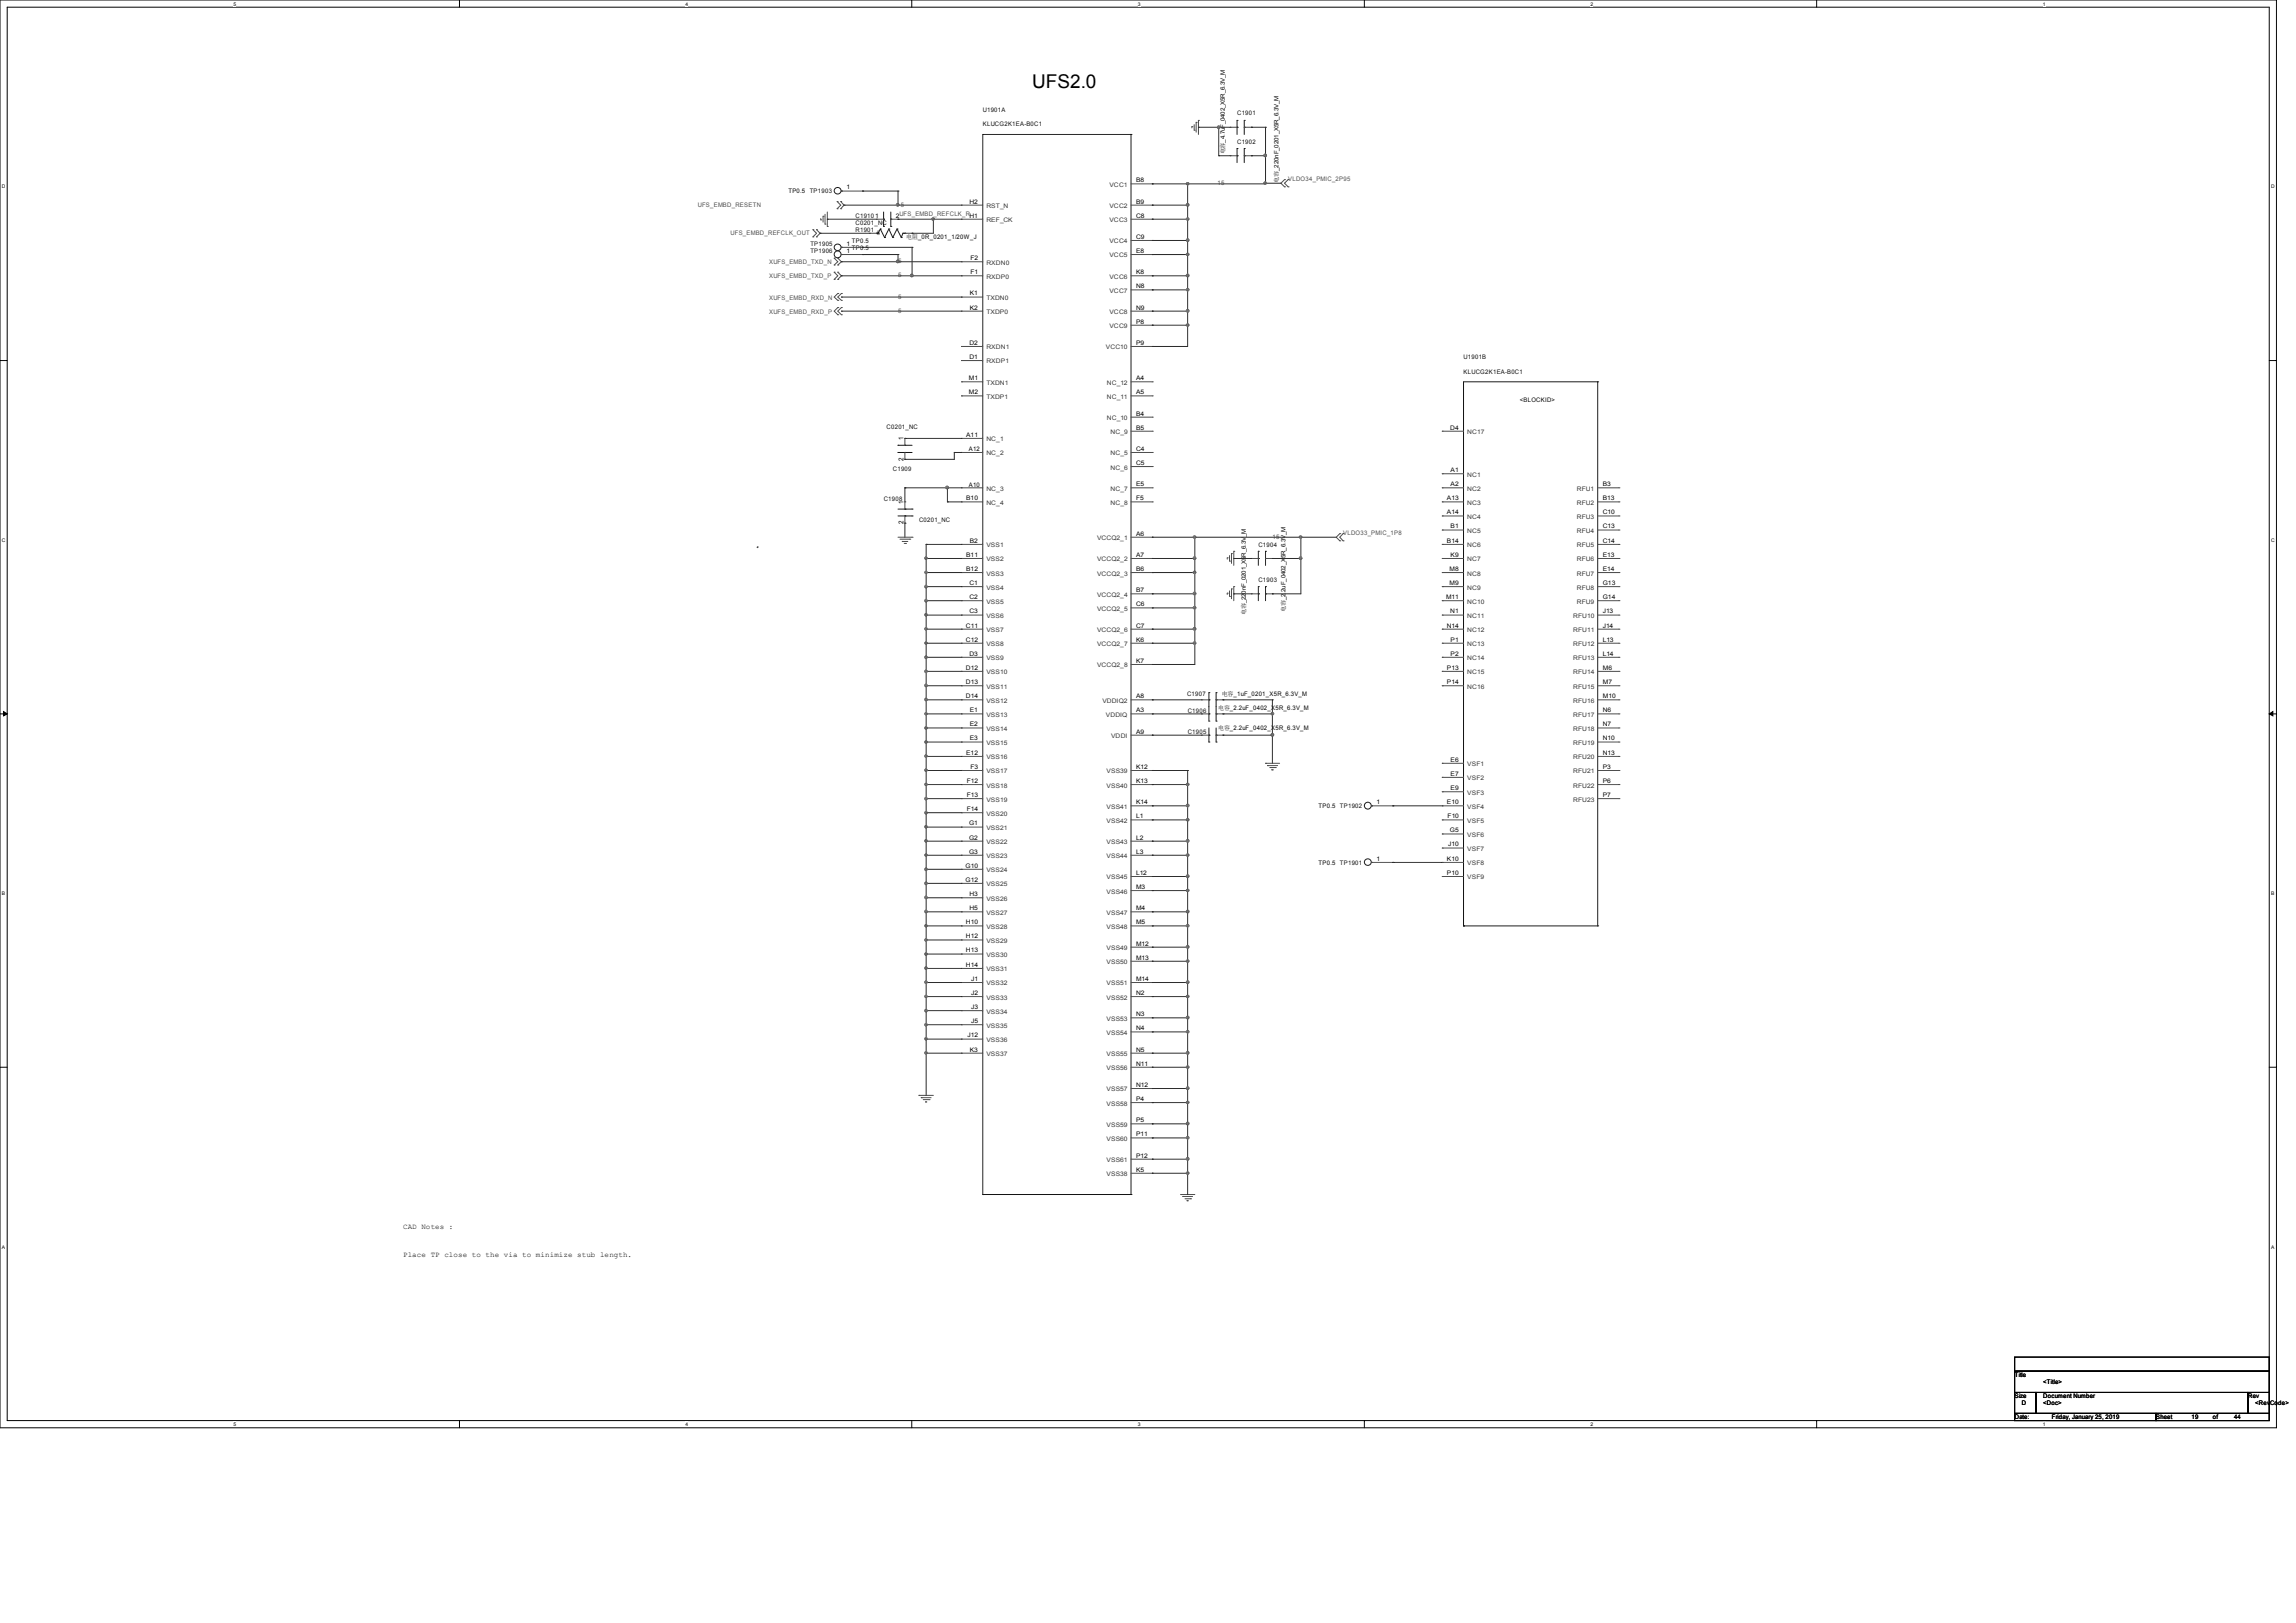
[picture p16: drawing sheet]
<svg xmlns="http://www.w3.org/2000/svg" width="297mm" height="210mm" viewBox="0 0 297 210" stroke-linecap="round" stroke-linejoin="round" font-family="sans-serif">
<defs><g id="words">
<text font-size="2.5" x="133.5" y="11.4">UFS2.0</text>
<g font-size="1">
<text x="52.2" y="159">CAD Notes :</text>
<text x="52.2" y="162.7">Place TP close to the via to minimize stub length.</text>
</g>
<g font-size=".9">
<text x="116.9" y="59.6" transform="rotate(-90 116.9 59.6)">2</text>
<text x="116.9" y="57" transform="rotate(-90 116.9 57)">1</text>
<text x="116.9" y="65.2" transform="rotate(-90 116.9 65.2)">1</text>
<text x="116.9" y="67.9" transform="rotate(-90 116.9 67.9)">2</text>
</g>
<g font-size=".8" fill="#0e0e0e">
<text x="127.1" y="16.3">KLUCG2K1EA-B0C1</text>
<text x="127.1" y="14.5">U1901A</text>
<text x="160" y="14.9">C1901</text>
<text x="160" y="18.6">C1902</text>
<text x="104.7" y="25">TP1903</text>
<text x="110.7" y="28.2">C19101</text>
<text x="110.7" y="29.1">C0201_NC</text>
<text x="104.8" y="32.8">TP1906</text>
<text x="104.8" y="31.9">TP1905</text>
<text x="110.7" y="30.1">R1901</text>
<text x="189.3" y="46.5">U1901B</text>
<text x="189.3" y="48.3">KLUCG2K1EA-B0C1</text>
<text x="114.7" y="55.5">C0201_NC</text>
<text x="114.3" y="64.8">C1908</text>
<text x="115.5" y="61">C1909</text>
<text x="118.9" y="67.5">C0201_NC</text>
<text x="162.8" y="70.7">C1904</text>
<text x="162.8" y="75.3">C1903</text>
<text x="153.6" y="90">C1907</text>
<text x="153.6" y="92.2">C1906</text>
<text x="153.6" y="95">C1905</text>
<text x="173.3" y="104.6">TP1902</text>
<text x="173.3" y="111.9">TP1901</text>
</g>
<g font-size=".8">
<text x="147" y="23.6">B8</text>
<text x="158.4" y="20" transform="rotate(-90 158.4 20)">电容_4.7uF_0402_X5R_6.3V_M</text>
<text x="165.4" y="23.6" transform="rotate(-90 165.4 23.6)">电容_220nF_0201_X5R_6.3V_M</text>
<text x="102" y="25">TP0.5</text>
<text x="109.5" y="24.5">1</text>
<text x="115.9" y="28.2">2UFS_EMBD_REFCLK_RH1</text>
<text x="125.4" y="26.3">H2</text>
<text x="147" y="28.2">C8</text>
<text x="147" y="26.3">B9</text>
<text x="109.5" y="32.7">1</text>
<text x="109.5" y="31.8">1</text>
<text x="110.2" y="32.3">TP0.5</text>
<text x="110.2" y="31.4">TP0.5</text>
<text x="117.2" y="30.9">电阻_0R_0201_1/20W_J</text>
<text x="125.5" y="33.7">F2</text>
<text x="125.5" y="35.5">F1</text>
<text x="147" y="32.7">E8</text>
<text x="147" y="30.9">C9</text>
<text x="147" y="35.5">K8</text>
<text x="125.4" y="40">K2</text>
<text x="125.4" y="38.2">K1</text>
<text x="147" y="41.9">P8</text>
<text x="147" y="40">N9</text>
<text x="147" y="37.3">N8</text>
<text x="125.4" y="44.6">D2</text>
<text x="125.4" y="46.4">D1</text>
<text x="147" y="44.6">P9</text>
<text x="125.3" y="49.2">M1</text>
<text x="125.3" y="51">M2</text>
<text x="147" y="53.8">B4</text>
<text x="147" y="51">A5</text>
<text x="147" y="49.2">A4</text>
<text x="196.6" y="52">&lt;BLOCKID&gt;</text>
<text x="125" y="56.5">A11</text>
<text x="125.3" y="58.4">A12</text>
<text x="147" y="58.3">C4</text>
<text x="147" y="55.6">B5</text>
<text x="187.6" y="55.6">D4</text>
<text x="125" y="64.7">B10</text>
<text x="125.3" y="62.9">A10</text>
<text x="147" y="64.7">F5</text>
<text x="147" y="62.9">E5</text>
<text x="147" y="60.2">C5</text>
<text x="187.2" y="64.7">A13</text>
<text x="187.6" y="62.9">A2</text>
<text x="187.6" y="61.1">A1</text>
<text x="207.3" y="62.9">B3</text>
<text x="207.3" y="64.7">B13</text>
<text x="125.4" y="70.2">B2</text>
<text x="147" y="69.3">A6</text>
<text x="187.2" y="70.2">B14</text>
<text x="187.2" y="66.5">A14</text>
<text x="187.6" y="68.4">B1</text>
<text x="207.3" y="70.2">C14</text>
<text x="207.3" y="66.5">C10</text>
<text x="207.3" y="68.4">C13</text>
<text x="125" y="72.1">B11</text>
<text x="125" y="73.9">B12</text>
<text x="125.4" y="77.5">C2</text>
<text x="125.4" y="75.7">C1</text>
<text x="147" y="73.9">B6</text>
<text x="147" y="72.1">A7</text>
<text x="147" y="76.6">B7</text>
<text x="166.3" y="76.8" transform="rotate(-90 166.3 76.8)">.2uF_0402_X5R_6.3V_M</text>
<text x="187" y="77.5">M11</text>
<text x="187.5" y="75.7">M9</text>
<text x="187.5" y="73.9">M8</text>
<text x="187.6" y="72.1">K9</text>
<text x="207.3" y="72.1">E13</text>
<text x="207.3" y="73.9">E14</text>
<text x="207.3" y="75.7">G13</text>
<text x="207.3" y="77.5">G14</text>
<text x="124.9" y="81.2">C11</text>
<text x="124.9" y="83">C12</text>
<text x="125.4" y="79.4">C3</text>
<text x="147" y="83">K6</text>
<text x="147" y="81.2">C7</text>
<text x="147" y="78.4">C6</text>
<text x="161.2" y="79.6" transform="rotate(-90 161.2 79.6)">电容_220nF_0201_X5R_6.3V_M</text>
<text x="166.3" y="79.2" transform="rotate(-90 166.3 79.2)">电容_2</text>
<text x="187.1" y="81.2">N14</text>
<text x="187.6" y="79.4">N1</text>
<text x="187.6" y="83">P1</text>
<text x="207.3" y="83">L13</text>
<text x="207.3" y="79.4">J13</text>
<text x="207.3" y="81.2">J14</text>
<text x="124.9" y="86.7">D12</text>
<text x="124.9" y="88.5">D13</text>
<text x="125.4" y="84.8">D3</text>
<text x="147" y="85.8">K7</text>
<text x="187.2" y="88.5">P14</text>
<text x="187.2" y="86.7">P13</text>
<text x="187.6" y="84.8">P2</text>
<text x="207.3" y="84.8">L14</text>
<text x="207.3" y="86.7">M6</text>
<text x="207.3" y="88.5">M7</text>
<text x="124.9" y="90.3">D14</text>
<text x="125.4" y="95.8">E3</text>
<text x="125.4" y="92.2">E1</text>
<text x="125.4" y="94">E2</text>
<text x="147" y="92.2">A3</text>
<text x="147" y="90.3">A8</text>
<text x="147" y="94.9">A9</text>
<text x="157.6" y="91.9">电容_2.2uF_0402_X5R_6.3V_M</text>
<text x="157.6" y="94.5">电容_2.2uF_0402_X5R_6.3V_M</text>
<text x="158" y="90">电容_1uF_0201_X5R_6.3V_M</text>
<text x="207.3" y="95.8">N10</text>
<text x="207.3" y="94">N7</text>
<text x="207.3" y="90.3">M10</text>
<text x="207.3" y="92.2">N6</text>
<text x="125" y="97.7">E12</text>
<text x="125.1" y="101.3">F12</text>
<text x="125.5" y="99.5">F3</text>
<text x="147" y="99.5">K12</text>
<text x="147" y="101.3">K13</text>
<text x="187.6" y="100.4">E7</text>
<text x="187.6" y="98.6">E6</text>
<text x="207.3" y="97.7">N13</text>
<text x="207.3" y="101.3">P6</text>
<text x="207.3" y="99.5">P3</text>
<text x="125.1" y="103.1">F13</text>
<text x="125.1" y="104.9">F14</text>
<text x="125.4" y="106.8">G1</text>
<text x="147" y="104.1">K14</text>
<text x="147" y="105.9">L1</text>
<text x="170.6" y="104.6">TP0.5</text>
<text x="178.1" y="104.1">1</text>
<text x="187.2" y="104.1">E10</text>
<text x="187.3" y="105.9">F10</text>
<text x="187.6" y="107.7">G5</text>
<text x="187.6" y="102.2">E9</text>
<text x="207.3" y="103.1">P7</text>
<text x="124.9" y="112.3">G10</text>
<text x="125.4" y="108.6">G2</text>
<text x="125.4" y="110.4">G3</text>
<text x="147" y="110.4">L3</text>
<text x="147" y="113.2">L12</text>
<text x="147" y="108.6">L2</text>
<text x="170.6" y="111.9">TP0.5</text>
<text x="178.1" y="111.4">1</text>
<text x="187.2" y="111.4">K10</text>
<text x="187.2" y="113.2">P10</text>
<text x="187.3" y="109.5">J10</text>
<text x="124.9" y="114.1">G12</text>
<text x="124.9" y="119.6">H10</text>
<text x="125.4" y="116">H3</text>
<text x="125.4" y="117.8">H5</text>
<text x="147" y="119.6">M5</text>
<text x="147" y="117.8">M4</text>
<text x="147" y="115">M3</text>
<text x="124.9" y="123.2">H13</text>
<text x="124.9" y="125.1">H14</text>
<text x="124.9" y="121.4">H12</text>
<text x="147" y="122.3">M12</text>
<text x="147" y="124.2">M13</text>
<text x="125.6" y="126.9">J1</text>
<text x="125.6" y="128.7">J2</text>
<text x="125.6" y="130.6">J3</text>
<text x="147" y="131.5">N3</text>
<text x="147" y="128.7">N2</text>
<text x="147" y="126.9">M14</text>
<text x="125.2" y="134.2">J12</text>
<text x="125.4" y="136.1">K3</text>
<text x="125.6" y="132.4">J5</text>
<text x="147" y="137.9">N11</text>
<text x="147" y="136.1">N5</text>
<text x="147" y="133.3">N4</text>
<text x="147" y="142.5">P4</text>
<text x="147" y="140.6">N12</text>
<text x="147" y="149.8">P12</text>
<text x="147" y="147">P11</text>
<text x="147" y="145.2">P5</text>
<text x="147" y="151.6">K5</text>
<text x="260.6" y="178.2">Title</text>
<text x="264.3" y="179.1">&lt;Title&gt;</text>
<text x="260.6" y="180.9">Size</text>
<text x="260.6" y="183.6">Date:</text>
<text x="261.6" y="181.8">D</text>
<text x="264.3" y="180.9">Document Number</text>
<text x="264.3" y="181.8">&lt;Doc&gt;</text>
<text x="265.4" y="183.6">Friday, January 25, 2019</text>
<text x="278.9" y="183.6">Sheet</text>
<text x="283.5" y="183.6">19</text>
<text x="286.2" y="183.6">of</text>
<text x="289" y="183.6">44</text>
<text x="290.8" y="180.9">Rev</text>
<text x="291.7" y="181.8">&lt;RevCode&gt;</text>
</g>
<g font-size=".8" fill="#4d4d4d">
<text x="157.5" y="23.9">15</text>
<text x="166.6" y="23.4">VLDO34_PMIC_2P95</text>
<text x="90.3" y="26.8">UFS_EMBD_RESETN</text>
<text x="116.5" y="26.8">5</text>
<text x="94.5" y="30.4">UFS_EMBD_REFCLK_OUT</text>
<text x="99.5" y="34.2">XUFS_EMBD_TXD_N</text>
<text x="99.5" y="36">XUFS_EMBD_TXD_P</text>
<text x="113.4" y="30.4">5</text>
<text x="116.2" y="34.1">5</text>
<text x="116.2" y="35.9">5</text>
<text x="99.5" y="38.8">XUFS_EMBD_RXD_N</text>
<text x="99.5" y="40.6">XUFS_EMBD_RXD_P</text>
<text x="116.2" y="38.7">5</text>
<text x="116.2" y="40.5">5</text>
<text x="164.6" y="69.7">15</text>
<text x="173.7" y="69.2">VLDO33_PMIC_1P8</text>
</g>
<g font-size=".8" fill="#343434">
<text x="127.6" y="28.7">REF_CK</text>
<text x="127.6" y="26.9">RST_N</text>
<text x="143.5" y="28.7">VCC3</text>
<text x="143.5" y="26.9">VCC2</text>
<text x="143.5" y="24.2">VCC1</text>
<text x="127.6" y="34.2">RXDN0</text>
<text x="143.5" y="33.3">VCC5</text>
<text x="143.5" y="31.5">VCC4</text>
<text x="127.6" y="36.1">RXDP0</text>
<text x="127.6" y="40.6">TXDP0</text>
<text x="127.6" y="38.8">TXDN0</text>
<text x="143.5" y="36.1">VCC6</text>
<text x="143.5" y="40.6">VCC8</text>
<text x="143.5" y="37.9">VCC7</text>
<text x="127.6" y="45.2">RXDN1</text>
<text x="127.6" y="47">RXDP1</text>
<text x="143.1" y="45.2">VCC10</text>
<text x="143.5" y="42.5">VCC9</text>
<text x="127.6" y="49.8">TXDN1</text>
<text x="127.6" y="51.6">TXDP1</text>
<text x="143.2" y="51.6">NC_11</text>
<text x="143.2" y="49.8">NC_12</text>
<text x="127.6" y="58.9">NC_2</text>
<text x="127.6" y="57.1">NC_1</text>
<text x="143.2" y="54.4">NC_10</text>
<text x="143.7" y="58.9">NC_5</text>
<text x="143.7" y="56.2">NC_9</text>
<text x="189.8" y="56.2">NC17</text>
<text x="127.6" y="65.3">NC_4</text>
<text x="127.6" y="63.5">NC_3</text>
<text x="143.7" y="65.3">NC_8</text>
<text x="143.7" y="63.5">NC_7</text>
<text x="143.7" y="60.7">NC_6</text>
<text x="189.8" y="63.5">NC2</text>
<text x="189.8" y="61.7">NC1</text>
<text x="189.8" y="65.3">NC3</text>
<text x="204" y="63.5">RFU1</text>
<text x="204" y="65.3">RFU2</text>
<text x="127.6" y="70.8">VSS1</text>
<text x="141.9" y="69.9">VCCQ2_1</text>
<text x="189.8" y="70.8">NC6</text>
<text x="189.8" y="67.1">NC4</text>
<text x="189.8" y="69">NC5</text>
<text x="204" y="70.8">RFU5</text>
<text x="204" y="67.1">RFU3</text>
<text x="204" y="69">RFU4</text>
<text x="127.6" y="72.6">VSS2</text>
<text x="127.6" y="76.3">VSS4</text>
<text x="127.6" y="74.5">VSS3</text>
<text x="141.9" y="74.5">VCCQ2_3</text>
<text x="141.9" y="72.6">VCCQ2_2</text>
<text x="141.9" y="77.2">VCCQ2_4</text>
<text x="189.8" y="72.6">NC7</text>
<text x="189.8" y="76.3">NC9</text>
<text x="189.8" y="74.5">NC8</text>
<text x="204" y="72.6">RFU6</text>
<text x="204" y="74.5">RFU7</text>
<text x="204" y="76.3">RFU8</text>
<text x="127.6" y="80">VSS6</text>
<text x="127.6" y="78.1">VSS5</text>
<text x="127.6" y="81.8">VSS7</text>
<text x="127.6" y="83.6">VSS8</text>
<text x="141.9" y="83.6">VCCQ2_7</text>
<text x="141.9" y="81.8">VCCQ2_6</text>
<text x="141.9" y="79">VCCQ2_5</text>
<text x="189.8" y="80">NC11</text>
<text x="189.8" y="78.1">NC10</text>
<text x="189.8" y="81.8">NC12</text>
<text x="189.8" y="83.6">NC13</text>
<text x="203.5" y="83.6">RFU12</text>
<text x="203.5" y="80">RFU10</text>
<text x="203.5" y="81.8">RFU11</text>
<text x="204" y="78.1">RFU9</text>
<text x="127.6" y="87.2">VSS10</text>
<text x="127.6" y="85.4">VSS9</text>
<text x="127.6" y="89.1">VSS11</text>
<text x="141.9" y="86.4">VCCQ2_8</text>
<text x="189.8" y="89.1">NC16</text>
<text x="189.8" y="87.2">NC15</text>
<text x="189.8" y="85.4">NC14</text>
<text x="203.5" y="85.4">RFU13</text>
<text x="203.5" y="87.2">RFU14</text>
<text x="203.5" y="89.1">RFU15</text>
<text x="127.6" y="90.9">VSS12</text>
<text x="127.6" y="92.8">VSS13</text>
<text x="127.6" y="94.6">VSS14</text>
<text x="142.6" y="90.9">VDDIQ2</text>
<text x="143.1" y="92.8">VDDIQ</text>
<text x="143.7" y="95.5">VDDI</text>
<text x="203.5" y="94.6">RFU18</text>
<text x="203.5" y="90.9">RFU16</text>
<text x="203.5" y="92.8">RFU17</text>
<text x="127.6" y="98.3">VSS16</text>
<text x="127.6" y="96.4">VSS15</text>
<text x="127.6" y="100.1">VSS17</text>
<text x="127.6" y="101.9">VSS18</text>
<text x="143.1" y="100.1">VSS39</text>
<text x="143.1" y="101.9">VSS40</text>
<text x="189.8" y="101">VSF2</text>
<text x="189.8" y="99.1">VSF1</text>
<text x="203.5" y="98.3">RFU20</text>
<text x="203.5" y="96.4">RFU19</text>
<text x="203.5" y="101.9">RFU22</text>
<text x="203.5" y="100.1">RFU21</text>
<text x="127.6" y="103.7">VSS19</text>
<text x="127.6" y="105.5">VSS20</text>
<text x="127.6" y="107.4">VSS21</text>
<text x="143.1" y="104.6">VSS41</text>
<text x="143.1" y="106.5">VSS42</text>
<text x="189.8" y="102.8">VSF3</text>
<text x="189.8" y="104.6">VSF4</text>
<text x="189.8" y="106.5">VSF5</text>
<text x="203.5" y="103.7">RFU23</text>
<text x="127.6" y="109.2">VSS22</text>
<text x="127.6" y="111">VSS23</text>
<text x="127.6" y="112.9">VSS24</text>
<text x="143.1" y="111">VSS44</text>
<text x="143.1" y="113.8">VSS45</text>
<text x="143.1" y="109.2">VSS43</text>
<text x="189.8" y="112">VSF8</text>
<text x="189.8" y="113.8">VSF9</text>
<text x="189.8" y="108.3">VSF6</text>
<text x="189.8" y="110.1">VSF7</text>
<text x="127.6" y="116.5">VSS26</text>
<text x="127.6" y="118.4">VSS27</text>
<text x="127.6" y="114.7">VSS25</text>
<text x="143.1" y="118.4">VSS47</text>
<text x="143.1" y="115.6">VSS46</text>
<text x="127.6" y="123.8">VSS30</text>
<text x="127.6" y="125.7">VSS31</text>
<text x="127.6" y="122">VSS29</text>
<text x="127.6" y="120.2">VSS28</text>
<text x="143.1" y="122.9">VSS49</text>
<text x="143.1" y="120.2">VSS48</text>
<text x="143.1" y="124.8">VSS50</text>
<text x="127.6" y="127.5">VSS32</text>
<text x="127.6" y="129.3">VSS33</text>
<text x="127.6" y="131.1">VSS34</text>
<text x="143.1" y="129.3">VSS52</text>
<text x="143.1" y="127.5">VSS51</text>
<text x="127.6" y="136.7">VSS37</text>
<text x="127.6" y="134.8">VSS36</text>
<text x="127.6" y="133">VSS35</text>
<text x="143.1" y="136.7">VSS55</text>
<text x="143.1" y="133.9">VSS54</text>
<text x="143.1" y="132.1">VSS53</text>
<text x="143.1" y="138.5">VSS56</text>
<text x="143.1" y="143">VSS58</text>
<text x="143.1" y="141.2">VSS57</text>
<text x="143.1" y="147.6">VSS60</text>
<text x="143.1" y="145.8">VSS59</text>
<text x="143.1" y="152.2">VSS38</text>
<text x="143.1" y="150.4">VSS61</text>
</g>
<g font-size=".6">
<text x="30.2" y=".7">5</text>
<text x="88.7" y=".7">4</text>
<text x="147.2" y=".7">3</text>
<text x="205.7" y=".7">2</text>
<text x="264.2" y=".7">1</text>
<text x=".3" y="24.4">D</text>
<text x="293.8" y="24.4">D</text>
<text x=".3" y="70.1">C</text>
<text x="293.8" y="70.1">C</text>
<text x=".3" y="115.8">B</text>
<text x="293.8" y="115.8">B</text>
<text x=".3" y="161.5">A</text>
<text x="293.8" y="161.5">A</text>
<text x="30.2" y="184.5">5</text>
<text x="88.7" y="184.5">4</text>
<text x="147.2" y="184.5">3</text>
<text x="205.7" y="184.5">2</text>
<text x="264.2" y="184.5">1</text>
</g>
</g></defs>
<path d="M0 0h294.5v184.7h-294.5zM.9 .9h292.6v182.9h-292.6z" fill="none" stroke="#000" stroke-width=".13"/>
<g fill="#fff">
<path d="M30.2 .1h.3v.7h-.3z"/>
<path d="M30.2 183.9h.3v.8h-.3z"/>
</g>
<path d="M59.4 0v.9M59.4 183.8v.9" fill="none" stroke="#000" stroke-width=".13"/>
<g fill="#fff">
<path d="M88.7 .1h.3v.7h-.3z"/>
<path d="M88.7 183.9h.3v.8h-.3z"/>
</g>
<path d="M117.9 0v.9M117.9 183.8v.9" fill="none" stroke="#000" stroke-width=".13"/>
<g fill="#fff">
<path d="M147.2 .1h.3v.7h-.3z"/>
<path d="M147.2 183.9h.3v.8h-.3z"/>
</g>
<path d="M176.5 0v.9M176.5 183.8v.9" fill="none" stroke="#000" stroke-width=".13"/>
<g fill="#fff">
<path d="M205.7 .1h.4v.7h-.4z"/>
<path d="M205.7 183.9h.4v.8h-.4z"/>
</g>
<path d="M235 0v.9M235 183.8v.9" fill="none" stroke="#000" stroke-width=".13"/>
<g fill="#fff">
<path d="M264.2 .1h.4v.7h-.4z"/>
<path d="M264.2 183.9h.4v.8h-.4z"/>
<path d="M.3 23.8h.4v.7h-.4z"/>
<path d="M293.8 23.8h.5v.7h-.5z"/>
<path d="M.3 69.5h.4v.7h-.4z"/>
<path d="M293.8 69.5h.5v.7h-.5z"/>
</g>
<path d="M0 46.7h.9M293.5 46.7h1" fill="none" stroke="#000" stroke-width=".13"/>
<g fill="#fff">
<path d="M.3 115.2h.4v.8h-.4z"/>
<path d="M293.8 115.2h.4v.8h-.4z"/>
</g>
<path d="M0 92.4h.9M293.5 92.4h1" fill="none" stroke="#000" stroke-width=".13"/>
<path d="M.5 92.1l.4 .3-.4 .2zM293.5 92.4l.5-.3v.5z" fill="#000" stroke="#000" stroke-width=".13"/>
<g fill="#fff">
<path d="M.3 161h.3v.7h-.3z"/>
<path d="M293.8 161h.4v.7h-.4z"/>
</g>
<path d="M0 138.1h.9M293.5 138.1h1M260.6 175.6h32.9v1.8h-32.9zM260.6 177.4h32.9v2.8h-32.9zM260.6 182.9h18.3v.9h-18.3zM260.6 180.2h2.8v2.7h-2.8zM263.4 180.2h27.4v2.7h-27.4zM278.9 182.9h14.6v.9h-14.6zM290.8 180.2h2.7v2.7h-2.7z" fill="none" stroke="#000" stroke-width=".13"/>
<g fill="none" stroke="#4d4d4d" stroke-width=".13">
<path d="M154.2 16.4h.1M154.2 16.4v.2M154.5 16.8h.1M154.5 16.1v.7M154.7 15.8h.1M154.7 15.8v1.3M155 15.6h.1M155 15.6v1.8M159.1 16.5h.1M159.1 16.5h.9M161 16.5h.9M161.9 16.5h.1"/>
<path d="M105.2 29.7h.1M105.2 30.6h.1M105.2 29.7l.4 .5-.4 .4M105.6 30.6h.1M105.6 29.7h.1M105.6 29.7l.5 .5-.5 .4M106.2 28.4h.1M106.2 28.3v.1M106.5 28h.1M106.5 28v.7M106.7 29h.1M106.7 27.7v1.3"/>
<path d="M107 29.3h.1M107 27.4v1.9M107.9 34.3h.1M107.9 33.4h.1M107.9 36.2h.1M107.9 35.2h.1M107.9 33.4l.5 .5-.5 .4M107.9 35.2l.5 .5-.5 .5M108.3 26.1h.1M108.3 27h.1M108.3 26.1l.5 .4-.5 .5M108.4 33.4l.4 .5-.4 .4"/>
<path d="M108.4 35.2l.4 .5-.4 .5M108.4 38l-.5 .4 .5 .5M108.4 39.8l-.5 .5 .5 .4M108.4 33.4h.1M108.4 34.3h.1M108.4 35.2h.1M108.4 36.2h.1M108.4 38h.1M108.4 38.9h.1M108.4 39.8h.1M108.8 27h.1M108.8 26.1h.1"/>
<path d="M108.8 26.1l.4 .4-.4 .5M108.8 38h.1M108.8 38.9h.1M108.8 39.8h.1M108.8 32.9h2.8M108.8 24.7h2.8M108.8 32h2.8M108.8 38l-.4 .4 .4 .5M108.8 39.8l-.4 .5 .4 .4M111.6 32.9h.1M111.6 24.7h.1M111.6 32h.1"/>
<path d="M112.5 30.2h.1M112.5 30.2h.9M113.4 28.4h.9M113.4 28.4h.1M115.2 28.4h1M116.2 28.4h.1M117.1 30.2h.9M118 30.2h.1M124.4 28.4h2.7M124.4 26.5h2.7M124.4 35.7h2.7M124.4 33.9h2.7"/>
<path d="M124.4 38.4h2.7M124.4 28.4h.1M124.4 26.5h.1M124.4 35.7h.1M124.4 33.9h.1M124.4 38.4h.1M146.3 32.9h2.8M146.3 28.4h2.8M146.3 31.1h2.8M146.3 26.5h2.8M146.3 35.7h2.8M146.3 37.5h2.8"/>
<path d="M146.3 23.8h2.8M149.1 32.9h.1M149.1 31.1h.1M149.1 28.4h.1M149.1 26.5h.1M149.1 35.7h.1M149.1 37.5h.1M149.1 23.8h.1M159.1 20.2h.1M159.1 20.2h.9M161 20.2h.9M161.9 20.2h.1"/>
<path d="M166.2 23.2l-.5 .5 .5 .5M166.2 24.2h.1M166.2 23.2h.1M166.6 23.2l-.4 .5 .4 .5M166.6 23.2h.1M166.6 24.2h.1M108.4 40.7h.1M108.8 40.7h.1M117.1 56.7h.1M117.1 59.4h.1M117.1 56.7v.9M117.1 58.5v.9"/>
<path d="M124.4 44.8h2.7M124.4 49.4h2.7M124.4 46.7h2.7M124.4 51.2h2.7M124.4 40.3h2.7M124.4 58.5h2.7M124.4 56.7h2.7M124.4 44.8h.1M124.4 49.4h.1M124.4 46.7h.1M124.4 51.2h.1M124.4 58.5h.1"/>
<path d="M124.4 56.7h.1M124.4 40.3h.1M146.3 44.8h2.8M146.3 49.4h2.8M146.3 51.2h2.8M146.3 42.1h2.8M146.3 40.3h2.8M146.3 58.5h2.8M146.3 55.8h2.8M146.3 54h2.8M149.1 44.8h.1M149.1 42.1h.1"/>
<path d="M149.1 40.3h.1M149.1 58.5h.1M149.1 55.8h.1M149.1 54h.1M149.1 51.2h.1M149.1 49.4h.1M186.6 55.8h2.7M186.6 55.8h.1M116.2 69.5h1.8M116.4 69.8h1.3M116.7 70.1h.1M116.7 70.1h.7"/>
<path d="M117 70.3h.1M117.1 64.9h.1M117.1 67.7h.1M117.1 64.9v1M117.1 66.8v.9M117.1 70.3h.1M117.7 69.8h.1M118 69.5h.1M124.4 72.3h2.7M124.4 79.6h2.7M124.4 77.7h2.7M124.4 74.1h2.7"/>
<path d="M124.4 70.4h2.7M124.4 64.9h2.7M124.4 63.1h2.7M124.4 75.9h2.7M124.4 79.6h.1M124.4 77.7h.1M124.4 72.3h.1M124.4 70.4h.1M124.4 64.9h.1M124.4 63.1h.1M124.4 75.9h.1M124.4 74.1h.1"/>
<path d="M146.3 69.5h2.8M146.3 72.3h2.8M146.3 76.8h2.8M146.3 74.1h2.8M146.3 78.7h2.8M146.3 64.9h2.8M146.3 63.1h2.8M146.3 60.4h2.8M149.1 74.1h.1M149.1 72.3h.1M149.1 69.5h.1M149.1 76.8h.1"/>
<path d="M149.1 78.7h.1M149.1 64.9h.1M149.1 63.1h.1M149.1 60.4h.1M158.7 72.2h.1M158.7 76.8h.1M158.7 72.2v.1M158.7 76.8v.1M159 72.6h.1M159 77.2h.1M159 71.9v.7M159 76.5v.7"/>
<path d="M159.3 71.6h.1M159.3 76.2h.1M159.3 71.6v1.3M159.3 76.2v1.3M159.6 71.3h.1M159.6 75.9h.1M159.6 71.3v1.9M159.6 75.9v1.8M161.9 72.3h.9M161.9 76.8h.9M161.9 72.3h.1M161.9 76.8h.1"/>
<path d="M163.7 72.3h.9M163.7 76.8h.9M164.6 72.3h.1M164.6 76.8h.1M173.3 69l-.5 .5 .5 .5M173.3 70h.1M173.3 69h.1M173.7 69l-.4 .5 .4 .5M173.7 69h.1M173.7 70h.1M186.6 72.3h2.7M186.6 79.6h2.7"/>
<path d="M186.6 77.7h2.7M186.6 74.1h2.7M186.6 70.4h2.7M186.6 64.9h2.7M186.6 63.1h2.7M186.6 75.9h2.7M186.6 66.8h2.7M186.6 68.6h2.7M186.6 61.3h2.7M186.6 63.1h.1M186.6 79.6h.1M186.6 77.7h.1"/>
<path d="M186.6 70.4h.1M186.6 72.3h.1M186.6 75.9h.1M186.6 74.1h.1M186.6 66.8h.1M186.6 68.6h.1M186.6 61.3h.1M186.6 64.9h.1M206.7 72.3h2.7M206.7 79.6h2.7M206.7 77.7h2.7M206.7 74.1h2.7"/>
<path d="M206.7 70.4h2.7M206.7 64.9h2.7M206.7 63.1h2.7M206.7 75.9h2.7M206.7 66.8h2.7M206.7 68.6h2.7M209.4 70.4h.1M209.4 72.3h.1M209.4 74.1h.1M209.4 75.9h.1M209.4 77.7h.1M209.4 79.6h.1"/>
<path d="M209.4 63.1h.1M209.4 64.9h.1M209.4 66.8h.1M209.4 68.6h.1M124.4 90.6h2.7M124.4 92.4h2.7M124.4 81.4h2.7M124.4 83.2h2.7M124.4 97.9h2.7M124.4 96h2.7M124.4 99.7h2.7M124.4 86.9h2.7"/>
<path d="M124.4 85h2.7M124.4 88.7h2.7M124.4 94.2h2.7M124.4 81.4h.1M124.4 83.2h.1M124.4 97.9h.1M124.4 96h.1M124.4 86.9h.1M124.4 85h.1M124.4 88.7h.1M124.4 90.6h.1M124.4 99.7h.1"/>
<path d="M124.4 92.4h.1M124.4 94.2h.1M146.3 90.6h2.8M146.3 92.4h2.8M146.3 95.1h2.8M146.3 81.4h2.8M146.3 83.2h2.8M146.3 99.7h2.8M146.3 86h2.8M149.1 99.7h.1M149.1 90.6h.1M149.1 92.4h.1"/>
<path d="M149.1 86h.1M149.1 83.2h.1M149.1 81.4h.1M149.1 95.1h.1M155.4 90.6h1M155.4 92.4h1M155.4 95.1h1M155.4 90.6h.1M155.4 92.4h.1M155.4 95.1h.1M157.3 90.6h.9M157.3 92.4h.9"/>
<path d="M157.3 95.1h.9M158.2 90.6h.1M158.2 92.4h.1M158.2 95.1h.1M163.7 98.8h.1M163.7 98.8h1.8M164 99.1h.1M164 99.1h1.3M164.3 99.3h.7M164.5 99.6h.1M164.5 99.6h.2M165 99.3h.1"/>
<path d="M186.6 98.8h2.7M186.6 81.4h2.7M186.6 83.2h2.7M186.6 86.9h2.7M186.6 85h2.7M186.6 88.7h2.7M186.6 98.8h.1M186.6 81.4h.1M186.6 83.2h.1M186.6 88.7h.1M186.6 86.9h.1M186.6 85h.1"/>
<path d="M206.7 90.6h2.7M206.7 92.4h2.7M206.7 81.4h2.7M206.7 83.2h2.7M206.7 97.9h2.7M206.7 96h2.7M206.7 99.7h2.7M206.7 86.9h2.7M206.7 85h2.7M206.7 88.7h2.7M206.7 94.2h2.7M209.4 97.9h.1"/>
<path d="M209.4 96h.1M209.4 94.2h.1M209.4 83.2h.1M209.4 85h.1M209.4 86.9h.1M209.4 88.7h.1M209.4 90.6h.1M209.4 92.4h.1M209.4 81.4h.1M209.4 99.7h.1M124.4 110.7h2.7M124.4 103.3h2.7"/>
<path d="M124.4 119.8h2.7M124.4 118h2.7M124.4 116.2h2.7M124.4 108.8h2.7M124.4 105.2h2.7M124.4 107h2.7M124.4 101.5h2.7M124.4 112.5h2.7M124.4 114.3h2.7M124.4 103.3h.1M124.4 116.2h.1M124.4 118h.1"/>
<path d="M124.4 119.8h.1M124.4 105.2h.1M124.4 107h.1M124.4 108.8h.1M124.4 110.7h.1M124.4 101.5h.1M124.4 112.5h.1M124.4 114.3h.1M146.3 110.7h2.8M146.3 119.8h2.8M146.3 118h2.8M146.3 115.2h2.8"/>
<path d="M146.3 113.4h2.8M146.3 104.3h2.8M146.3 108.8h2.8M146.3 101.5h2.8M146.3 106.1h2.8M149.1 110.7h.1M149.1 119.8h.1M149.1 118h.1M149.1 115.2h.1M149.1 113.4h.1M149.1 104.3h.1M149.1 108.8h.1"/>
<path d="M149.1 101.5h.1M149.1 106.1h.1M177.4 104.3h2.8M177.4 111.6h2.8M180.2 104.3h.1M180.2 111.6h.1M186.6 113.4h2.7M186.6 104.3h2.7M186.6 106.1h2.7M186.6 100.6h2.7M186.6 111.6h2.7M186.6 107.9h2.7"/>
<path d="M186.6 102.4h2.7M186.6 109.7h2.7M186.6 100.6h.1M186.6 111.6h.1M186.6 113.4h.1M186.6 107.9h.1M186.6 102.4h.1M186.6 104.3h.1M186.6 106.1h.1M186.6 109.7h.1M206.7 103.3h2.7M206.7 101.5h2.7"/>
<path d="M209.4 103.3h.1M209.4 101.5h.1M124.4 136.3h2.7M124.4 123.4h2.7M124.4 125.3h2.7M124.4 127.1h2.7M124.4 121.6h2.7M124.4 134.5h2.7M124.4 128.9h2.7M124.4 130.8h2.7M124.4 132.6h2.7M124.4 123.4h.1"/>
<path d="M124.4 136.3h.1M124.4 125.3h.1M124.4 127.1h.1M124.4 121.6h.1M124.4 134.5h.1M124.4 128.9h.1M124.4 130.8h.1M124.4 132.6h.1M146.3 138.1h2.8M146.3 136.3h2.8M146.3 133.5h2.8M146.3 131.7h2.8"/>
<path d="M146.3 122.6h2.8M146.3 127.1h2.8M146.3 128.9h2.8M146.3 124.4h2.8M149.1 138.1h.1M149.1 136.3h.1M149.1 133.5h.1M149.1 131.7h.1M149.1 122.6h.1M149.1 128.9h.1M149.1 127.1h.1M149.1 124.4h.1"/>
<path d="M118.9 141.7h1.8M118.9 141.7h.1M119.2 142h.1M119.2 142h1.2M119.4 142.3h.8M119.7 142.6h.1M119.7 142.6h.2M120.2 142.3h.1M146.3 151.8h2.8M146.3 150h2.8M146.3 147.2h2.8M146.3 145.4h2.8"/>
<path d="M146.3 142.7h2.8M146.3 140.8h2.8M149.1 151.8h.1M149.1 150h.1M149.1 147.2h.1M149.1 145.4h.1M149.1 142.7h.1M149.1 140.8h.1M152.7 154.6h.1M152.7 154.6h1.9M153 154.8h.1M153 154.8h1.3"/>
<path d="M153.3 155.1h.7M153.5 155.4h.1M153.5 155.4h.2M154 155.1h.1"/>
</g>
<g fill="none" stroke="#1c1c1c" stroke-width=".13">
<path d="M146.3 17.4h-19.2v137.2M146.3 17.4h.1M146.3 17.4v137.2M160 15.6h.1M160 16.5h.1M160 19.2h.1M160 15.6v1.8M160 19.2v1.8M161 16.5h.1M161 15.6h.1M161 19.2h.1M161 15.6v1.8"/>
<path d="M161 19.2v1.8M108.8 32.9h.1M108.8 24.7h.1M108.8 32h.1M113.4 30.2h.2M113.4 30.2h.1M113.6 30.2h.1M113.9 29.6l.5 1.1M113.9 29.6h.1M113.9 29.6l-.3 .6M114.3 28.4h.1M114.3 29.3h.1"/>
<path d="M114.3 27.4v1.9M114.4 30.7h.1M115 29.6l.5 1.1M115 29.6h.1M115 29.6l-.6 1.1M115.2 29.3h.1M115.2 28.4h.1M115.2 27.4v1.9M115.5 30.7h.1M116 29.6l.6 1.1M116 29.6h.1M116 29.6l-.5 1.1"/>
<path d="M116.6 30.7h.1M116.8 30.2h.1M116.8 30.2l-.2 .5M116.8 30.2h.3M117.1 30.2h.1M160 20.2h.1M161 20.2h.1M116.2 57.6h.1M116.2 58.5h.1M116.2 57.6h1.8M116.2 58.5h1.8M117.1 57.6h.1"/>
<path d="M117.1 58.5h.1M206.7 49.4h-17.4v70.4M206.7 49.4h.1M206.7 49.4v70.4M116.2 65.9h1.8M116.2 66.8h1.8M117.1 65.9h.1M117.1 66.8h.1M118 65.9h.1M118 66.8h.1M162.8 71.3h.1M162.8 72.3h.1"/>
<path d="M162.8 75.9h.1M162.8 76.8h.1M162.8 71.3v1.9M162.8 75.9v1.8M163.7 72.3h.1M163.7 71.3h.1M163.7 76.8h.1M163.7 75.9h.1M163.7 71.3v1.9M163.7 75.9v1.8M156.4 90.6h.1M156.4 89.6h.1"/>
<path d="M156.4 92.4h.1M156.4 93.3h.1M156.4 95.1h.1M156.4 96h.1M156.4 89.6v3.7M156.4 94.2v1.8M157.3 89.6h.1M157.3 90.6h.1M157.3 93.3h.1M157.3 92.4h.1M157.3 96h.1M157.3 95.1h.1"/>
<path d="M157.3 89.6v3.7M157.3 94.2v1.8M177.4 104.3h.1M177.4 111.6h.1M189.3 119.8h.1M189.3 119.8h17.4M206.7 119.8h.1M127.1 154.6h.1M127.1 154.6h19.2M146.3 154.6h.1"/>
<circle cx="108.4" cy="32.9" r=".44"/>
<circle cx="108.4" cy="24.7" r=".43"/>
<circle cx="108.4" cy="32" r=".43"/>
<circle cx="176.9" cy="104.2" r=".44"/>
<circle cx="176.9" cy="111.5" r=".43"/>
</g>
<g fill="none" stroke="#2d2d2d" stroke-width=".13">
<path d="M155 16.5h.1M155 16.5h4.1M157.6 16.5h.1M157.6 16.5v3.7M161.9 16.5h.1M161.9 16.5h1.8M163.7 16.5h.1M163.7 16.5v7.3h-14.6M106.1 30.2h6.4M106.1 30.2h.1M107 28.4h.1M107 28.4h6.4"/>
<path d="M108.8 33.9h.1M108.8 35.7h.1M108.8 38.4h.1M108.8 38.4h15.6M108.8 33.9h15.6M108.8 35.7h15.6M109.2 26.5h15.2M109.2 26.5h.1M111.6 32.9h4.6M111.6 24.7h4.6M111.6 32h6.4M111.6 32h.1"/>
<path d="M111.6 32.9h.1M111.6 24.7h.1M116.2 28.4h8.2M116.2 32.9h.1M116.2 33.9h.1M116.2 24.7h.1M116.2 26.5h.1M116.2 28.4h.1M116.2 24.7v1.8M116.2 32.9v1M118 32h.1M118 35.7h.1"/>
<path d="M118 30.2h.1M118 32v3.7M120.7 28.4h.1M120.7 28.4v1.8h-2.7M149.1 23.8h.1M149.1 26.5h.1M149.1 28.4h.1M149.1 31.1h.1M149.1 32.9h.1M149.1 35.7h.1M149.1 37.5h.1M149.1 26.5h4.5"/>
<path d="M149.1 28.4h4.5M149.1 31.1h4.5M149.1 32.9h4.5M149.1 35.7h4.5M149.1 37.5h4.5M153.6 23.8h.1M153.6 26.5h.1M153.6 28.4h.1M153.6 31.1h.1M153.6 32.9h.1M153.6 35.7h.1M153.6 37.5h.1"/>
<path d="M153.6 23.8v21h-4.5M157.6 20.2h1.5M157.6 20.2h.1M161.9 20.2h.1M161.9 20.2h1.8M163.7 23.7h2M163.7 23.7h.1M163.7 20.2h.1M108.8 40.3h.1M108.8 40.3h15.6M117.1 59.4h.1M117.1 56.7h.1"/>
<path d="M117.1 56.7h7.3M123.4 58.5h1M123.4 58.5h.1M123.4 58.5v.9h-6.3M149.1 44.8h.1M149.1 40.3h.1M149.1 42.1h.1M149.1 40.3h4.5M149.1 42.1h4.5M153.6 40.3h.1M153.6 42.1h.1M98 70.8h.1"/>
<path d="M98 70.8v.1M117.1 67.7h.1M117.1 63.1h.1M117.1 63.1v1.8M117.1 67.7v1.8M117.1 63.1h7.3M119.8 72.3h4.6M119.8 74.1h4.6M119.8 70.4h4.6M119.8 75.9h4.6M119.8 77.7h4.6M119.8 79.6h4.6"/>
<path d="M119.8 70.4h.1M119.8 72.3h.1M119.8 74.1h.1M119.8 75.9h.1M119.8 77.7h.1M119.8 79.6h.1M119.8 70.4v71.3M122.6 64.9h.1M122.6 63.1h.1M122.6 63.1v1.8M122.6 64.9h1.8M149.1 69.5h.1"/>
<path d="M149.1 78.7h.1M149.1 76.8h.1M149.1 74.1h.1M149.1 72.3h.1M149.1 69.5h23.7M149.1 72.3h5.5M149.1 76.8h5.5M149.1 78.7h5.5M149.1 74.1h5.5M154.6 69.5h.1M154.6 78.7h.1M154.6 76.8h.1"/>
<path d="M154.6 74.1h.1M154.6 72.3h.1M154.6 69.5v16.5h-5.5M159.6 72.3h.1M159.6 76.8h.1M159.6 72.3h2.3M159.6 76.8h2.3M164.6 72.3h.1M164.6 76.8h.1M164.6 72.3h3.7M168.3 69.5h.1M168.3 72.3h.1"/>
<path d="M168.3 69.5v7.3h-3.7M119.8 83.2h4.6M119.8 81.4h4.6M119.8 90.6h4.6M119.8 92.4h4.6M119.8 99.7h4.6M119.8 85h4.6M119.8 86.9h4.6M119.8 88.7h4.6M119.8 94.2h4.6M119.8 96h4.6M119.8 97.9h4.6"/>
<path d="M119.8 81.4h.1M119.8 83.2h.1M119.8 85h.1M119.8 86.9h.1M119.8 88.7h.1M119.8 90.6h.1M119.8 92.4h.1M119.8 94.2h.1M119.8 96h.1M119.8 97.9h.1M119.8 99.7h.1M149.1 86h.1"/>
<path d="M149.1 83.2h.1M149.1 81.4h.1M149.1 90.6h.1M149.1 92.4h.1M149.1 95.1h.1M149.1 99.7h.1M149.1 83.2h5.5M149.1 81.4h5.5M149.1 99.7h4.5M149.1 90.6h6.3M149.1 92.4h6.3M149.1 95.1h6.3"/>
<path d="M153.6 99.7h.1M153.6 99.7v54.9M154.6 83.2h.1M154.6 81.4h.1M158.2 90.6h6.4M158.2 92.4h6.4M158.2 95.1h6.4M158.2 92.4h.1M158.2 95.1h.1M158.2 90.6h.1M164.6 92.4h.1M164.6 95.1h.1"/>
<path d="M164.6 90.6h.1M164.6 90.6v8.2M119.8 101.5h4.6M119.8 103.3h4.6M119.8 105.2h4.6M119.8 107h4.6M119.8 108.8h4.6M119.8 110.7h4.6M119.8 112.5h4.6M119.8 114.3h4.6M119.8 116.2h4.6M119.8 118h4.6"/>
<path d="M119.8 119.8h4.6M119.8 101.5h.1M119.8 103.3h.1M119.8 105.2h.1M119.8 107h.1M119.8 108.8h.1M119.8 110.7h.1M119.8 112.5h.1M119.8 114.3h.1M119.8 116.2h.1M119.8 118h.1M119.8 119.8h.1"/>
<path d="M149.1 101.5h.1M149.1 104.3h.1M149.1 106.1h.1M149.1 108.8h.1M149.1 110.7h.1M149.1 113.4h.1M149.1 115.2h.1M149.1 118h.1M149.1 119.8h.1M149.1 101.5h4.5M149.1 104.3h4.5M149.1 106.1h4.5"/>
<path d="M149.1 108.8h4.5M149.1 110.7h4.5M149.1 118h4.5M149.1 119.8h4.5M149.1 113.4h4.5M149.1 115.2h4.5M153.6 101.5h.1M153.6 104.3h.1M153.6 106.1h.1M153.6 108.8h.1M153.6 110.7h.1M153.6 113.4h.1"/>
<path d="M153.6 115.2h.1M153.6 118h.1M153.6 119.8h.1M180.2 104.3h.1M180.2 111.6h.1M180.2 104.3h6.4M180.2 111.6h6.4M119.8 121.6h4.6M119.8 123.4h4.6M119.8 125.3h4.6M119.8 127.1h4.6M119.8 128.9h4.6"/>
<path d="M119.8 130.8h4.6M119.8 132.6h4.6M119.8 134.5h4.6M119.8 136.3h4.6M119.8 121.6h.1M119.8 123.4h.1M119.8 125.3h.1M119.8 127.1h.1M119.8 128.9h.1M119.8 130.8h.1M119.8 132.6h.1M119.8 134.5h.1"/>
<path d="M119.8 136.3h.1M149.1 122.6h.1M149.1 124.4h.1M149.1 127.1h.1M149.1 128.9h.1M149.1 131.7h.1M149.1 133.5h.1M149.1 136.3h.1M149.1 138.1h.1M149.1 127.1h4.5M149.1 128.9h4.5M149.1 136.3h4.5"/>
<path d="M149.1 122.6h4.5M149.1 124.4h4.5M149.1 131.7h4.5M149.1 133.5h4.5M149.1 138.1h4.5M153.6 122.6h.1M153.6 124.4h.1M153.6 127.1h.1M153.6 128.9h.1M153.6 131.7h.1M153.6 133.5h.1M153.6 136.3h.1"/>
<path d="M153.6 138.1h.1M149.1 140.8h.1M149.1 142.7h.1M149.1 145.4h.1M149.1 147.2h.1M149.1 150h.1M149.1 151.8h.1M149.1 140.8h4.5M149.1 142.7h4.5M149.1 145.4h4.5M149.1 147.2h4.5M149.1 150h4.5"/>
<path d="M149.1 151.8h4.5M153.6 140.8h.1M153.6 142.7h.1M153.6 145.4h.1M153.6 147.2h.1M153.6 150h.1M153.6 151.8h.1"/>
</g>
<g fill="#696969" stroke="#696969" stroke-width=".13">
<path d="M163.5 23.6h.3v.2h-.3z" fill-rule="evenodd"/>
<path d="M153.5 23.7h.2v.2h-.2z" fill-rule="evenodd"/>
<path d="M153.5 28.2h.2v.2h-.2z" fill-rule="evenodd"/>
<path d="M153.5 32.8h.2v.2h-.2z" fill-rule="evenodd"/>
<path d="M153.5 37.4h.2v.2h-.2z" fill-rule="evenodd"/>
<path d="M153.5 42h.2v.2h-.2z" fill-rule="evenodd"/>
<path d="M168.1 69.4h.3v.2h-.3z" fill-rule="evenodd"/>
<path d="M154.4 69.4h.2v.2h-.2z" fill-rule="evenodd"/>
<path d="M154.4 83.1h.2v.2h-.2z" fill-rule="evenodd"/>
<path d="M154.4 78.5h.2v.2h-.2z" fill-rule="evenodd"/>
<path d="M154.4 74h.2v.2h-.2z" fill-rule="evenodd"/>
<path d="M164.5 92.2h.2v.3h-.2z" fill-rule="evenodd"/>
<path d="M120.6 28.2h.2v.2h-.2z" fill-rule="evenodd"/>
<path d="M153.5 101.4h.2v.2h-.2z" fill-rule="evenodd"/>
<path d="M153.5 106h.2v.2h-.2z" fill-rule="evenodd"/>
<path d="M153.5 110.5h.2v.2h-.2z" fill-rule="evenodd"/>
<path d="M153.5 115.1h.2v.2h-.2z" fill-rule="evenodd"/>
<path d="M153.5 119.7h.2v.2h-.2z" fill-rule="evenodd"/>
<path d="M153.5 124.3h.2v.2h-.2z" fill-rule="evenodd"/>
<path d="M153.5 128.8h.2v.2h-.2z" fill-rule="evenodd"/>
<path d="M153.5 133.4h.2v.2h-.2z" fill-rule="evenodd"/>
<path d="M153.5 138h.2v.2h-.2z" fill-rule="evenodd"/>
<path d="M153.5 142.5h.2v.2h-.2z" fill-rule="evenodd"/>
<path d="M153.5 147.1h.2v.2h-.2z" fill-rule="evenodd"/>
<path d="M153.5 151.7h.2v.2h-.2z" fill-rule="evenodd"/>
<path d="M163.5 23.6h.3v.2h-.3z" fill-rule="evenodd"/>
<path d="M153.5 23.7h.2v.2h-.2z" fill-rule="evenodd"/>
<path d="M153.5 28.2h.2v.2h-.2z" fill-rule="evenodd"/>
<path d="M153.5 32.8h.2v.2h-.2z" fill-rule="evenodd"/>
<path d="M153.5 37.4h.2v.2h-.2z" fill-rule="evenodd"/>
<path d="M153.5 42h.2v.2h-.2z" fill-rule="evenodd"/>
<path d="M168.1 69.4h.3v.2h-.3z" fill-rule="evenodd"/>
<path d="M154.4 69.4h.2v.2h-.2z" fill-rule="evenodd"/>
<path d="M154.4 83.1h.2v.2h-.2z" fill-rule="evenodd"/>
<path d="M154.4 78.5h.2v.2h-.2z" fill-rule="evenodd"/>
<path d="M154.4 74h.2v.2h-.2z" fill-rule="evenodd"/>
<path d="M164.5 92.2h.2v.3h-.2z" fill-rule="evenodd"/>
<path d="M120.6 28.2h.2v.2h-.2z" fill-rule="evenodd"/>
<path d="M153.5 101.4h.2v.2h-.2z" fill-rule="evenodd"/>
<path d="M153.5 106h.2v.2h-.2z" fill-rule="evenodd"/>
<path d="M153.5 110.5h.2v.2h-.2z" fill-rule="evenodd"/>
<path d="M153.5 115.1h.2v.2h-.2z" fill-rule="evenodd"/>
<path d="M153.5 119.7h.2v.2h-.2z" fill-rule="evenodd"/>
<path d="M153.5 124.3h.2v.2h-.2z" fill-rule="evenodd"/>
<path d="M153.5 128.8h.2v.2h-.2z" fill-rule="evenodd"/>
<path d="M153.5 133.4h.2v.2h-.2z" fill-rule="evenodd"/>
<path d="M153.5 138h.2v.2h-.2z" fill-rule="evenodd"/>
<path d="M153.5 142.5h.2v.2h-.2z" fill-rule="evenodd"/>
<path d="M153.5 147.1h.2v.2h-.2z" fill-rule="evenodd"/>
<path d="M153.5 151.7h.2v.2h-.2z" fill-rule="evenodd"/>
<circle cx="163.7" cy="20.1" r=".17"/>
<circle cx="157.6" cy="16.5" r=".17"/>
<circle cx="153.6" cy="26.5" r=".17"/>
<circle cx="153.6" cy="31.1" r=".17"/>
<circle cx="153.6" cy="35.6" r=".17"/>
<circle cx="153.6" cy="40.2" r=".17"/>
<circle cx="168.2" cy="72.2" r=".17"/>
<circle cx="154.5" cy="72.2" r=".17"/>
<circle cx="154.5" cy="81.4" r=".17"/>
<circle cx="154.5" cy="76.8" r=".17"/>
<circle cx="122.5" cy="63.1" r=".17"/>
<circle cx="164.6" cy="95.1" r=".17"/>
<circle cx="116.1" cy="33.8" r=".17"/>
<circle cx="117.9" cy="35.6" r=".17"/>
<circle cx="116.1" cy="26.5" r=".17"/>
<circle cx="153.6" cy="104.2" r=".17"/>
<circle cx="119.8" cy="72.2" r=".16"/>
<circle cx="119.8" cy="74.1" r=".15"/>
<circle cx="119.8" cy="75.9" r=".16"/>
<circle cx="119.8" cy="77.7" r=".16"/>
<circle cx="119.8" cy="79.5" r=".16"/>
<circle cx="119.8" cy="83.2" r=".15"/>
<circle cx="119.8" cy="81.4" r=".16"/>
<circle cx="119.8" cy="85" r=".16"/>
<circle cx="119.8" cy="90.5" r=".16"/>
<circle cx="119.8" cy="88.7" r=".16"/>
<circle cx="119.8" cy="86.9" r=".16"/>
<circle cx="119.8" cy="94.2" r=".16"/>
<circle cx="119.8" cy="92.3" r=".15"/>
<circle cx="119.8" cy="96" r=".16"/>
<circle cx="119.8" cy="101.5" r=".15"/>
<circle cx="119.8" cy="99.6" r=".16"/>
<circle cx="119.8" cy="97.8" r=".16"/>
<circle cx="119.8" cy="105.1" r=".16"/>
<circle cx="119.8" cy="103.3" r=".16"/>
<circle cx="119.8" cy="107" r=".16"/>
<circle cx="119.8" cy="108.8" r=".16"/>
<circle cx="119.8" cy="110.6" r=".15"/>
<circle cx="119.8" cy="112.5" r=".16"/>
<circle cx="119.8" cy="114.3" r=".16"/>
<circle cx="119.8" cy="119.8" r=".15"/>
<circle cx="119.8" cy="125.3" r=".16"/>
<circle cx="119.8" cy="117.9" r=".16"/>
<circle cx="119.8" cy="116.1" r=".16"/>
<circle cx="119.8" cy="123.4" r=".16"/>
<circle cx="119.8" cy="121.6" r=".16"/>
<circle cx="119.8" cy="130.8" r=".16"/>
<circle cx="119.8" cy="128.9" r=".15"/>
<circle cx="119.8" cy="127.1" r=".16"/>
<circle cx="119.8" cy="134.4" r=".16"/>
<circle cx="119.8" cy="132.6" r=".16"/>
<circle cx="119.8" cy="136.2" r=".16"/>
<circle cx="153.6" cy="108.8" r=".17"/>
<circle cx="153.6" cy="113.4" r=".17"/>
<circle cx="153.6" cy="117.9" r=".17"/>
<circle cx="153.6" cy="122.5" r=".17"/>
<circle cx="153.6" cy="127.1" r=".17"/>
<circle cx="153.6" cy="131.7" r=".17"/>
<circle cx="153.6" cy="136.2" r=".17"/>
<circle cx="153.6" cy="140.8" r=".17"/>
<circle cx="153.6" cy="145.4" r=".17"/>
<circle cx="153.6" cy="149.9" r=".17"/>
</g>
<use href="#words"/>
</svg>
